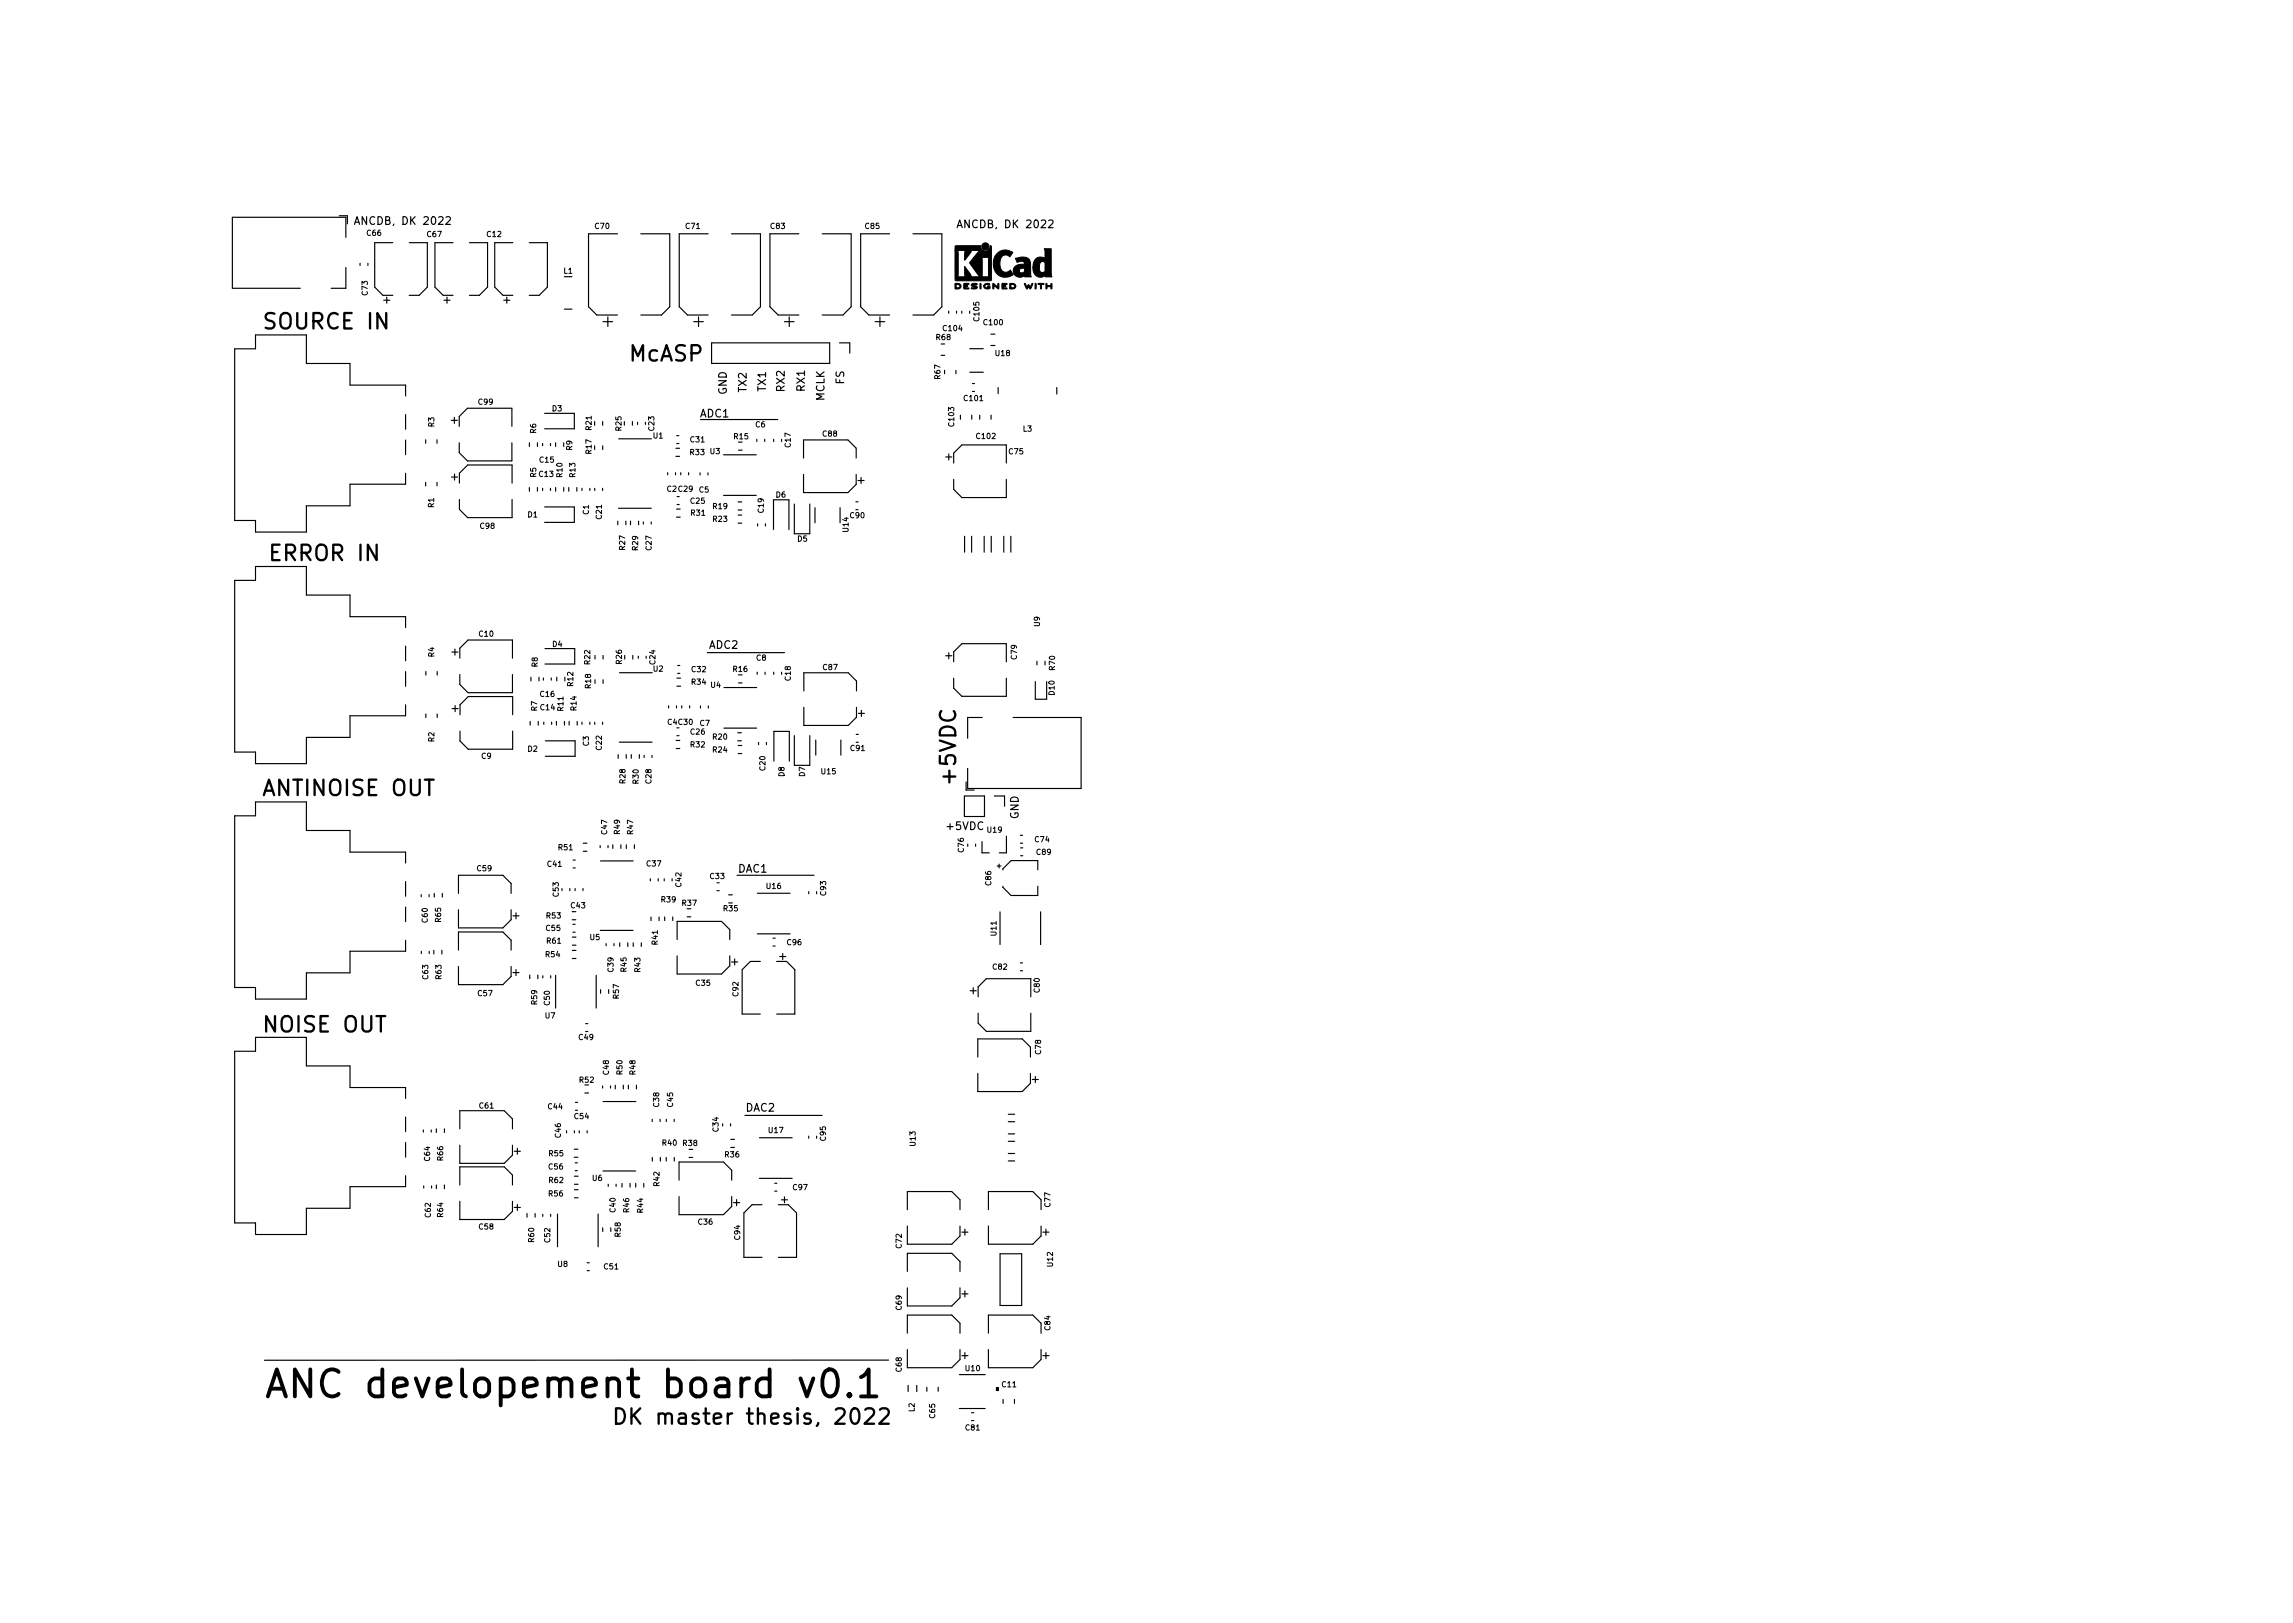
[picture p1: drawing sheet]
<svg xmlns="http://www.w3.org/2000/svg" width="297mm" height="210mm" viewBox="0 0 297 210" stroke-linecap="round" stroke-linejoin="round" font-family="sans-serif">
<defs><g id="words">
<text font-size="4.9" x="39.1" y="181.1">ANC developement board v0.1</text>
<g font-size="2.8">
<text x="34.5" y="42.6">SOURCE IN</text>
<text x="81.5" y="46.8">McASP</text>
<text x="35.2" y="72.7">ERROR IN</text>
<text x="123.8" y="101.3" transform="rotate(-90 123.8 101.3)">+5VDC</text>
<text x="34.3" y="103.1">ANTINOISE OUT</text>
<text x="34.4" y="133.7">NOISE OUT</text>
<text x="82.2" y="184.5">DK master thesis, 2022</text>
</g>
<g font-size="1.4">
<text x="46.5" y="29.1">ANCDB, DK 2022</text>
<text x="124.6" y="29.5">ANCDB, DK 2022</text>
<text x="94.1" y="51.2" transform="rotate(-90 94.1 51.2)">GND</text>
<text x="96.7" y="50.8" transform="rotate(-90 96.7 50.8)">TX2</text>
<text x="99.2" y="50.7" transform="rotate(-90 99.2 50.7)">TX1</text>
<text x="101.6" y="50.7" transform="rotate(-90 101.6 50.7)">RX2</text>
<text x="104.3" y="50.7" transform="rotate(-90 104.3 50.7)">RX1</text>
<text x="106.8" y="52" transform="rotate(-90 106.8 52)">MCLK</text>
<text x="109.4" y="49.8" transform="rotate(-90 109.4 49.8)">FS</text>
<text x="90.7" y="54.1">ADC1</text>
<text x="91.9" y="84">ADC2</text>
<text x="122.7" y="107.5">+5VDC</text>
<text x="131.9" y="106.1" transform="rotate(-90 131.9 106.1)">GND</text>
<text x="95.6" y="113">DAC1</text>
<text x="96.6" y="144">DAC2</text>
</g>
<g font-size="1">
<text x="77.1" y="29.6">C70</text>
<text x="88.9" y="29.6">C71</text>
<text x="99.9" y="29.6">C83</text>
<text x="112.1" y="29.6">C85</text>
<text x="47.6" y="30.5">C66</text>
<text x="55.4" y="30.7">C67</text>
<text x="63.1" y="30.7">C12</text>
<text x="73" y="35.4">L1</text>
<text x="47.6" y="38.2" transform="rotate(-90 47.6 38.2)">C73</text>
<text x="126.9" y="41.5" transform="rotate(-90 126.9 41.5)">C105</text>
<text x="121.3" y="44">R68</text>
<text x="122.2" y="42.9">C104</text>
<text x="127.5" y="42.1">C100</text>
<text x="129" y="46.1">U18</text>
<text x="62" y="52.4">C99</text>
<text x="71.5" y="53.3">D3</text>
<text x="121.8" y="49.1" transform="rotate(-90 121.8 49.1)">R67</text>
<text x="124.9" y="51.9">C101</text>
<text x="56.3" y="55.3" transform="rotate(-90 56.3 55.3)">R3</text>
<text x="69.4" y="56.1" transform="rotate(-90 69.4 56.1)">R6</text>
<text x="69.9" y="59.9">C15</text>
<text x="74.1" y="58.3" transform="rotate(-90 74.1 58.3)">R9</text>
<text x="76.6" y="58.8" transform="rotate(-90 76.6 58.8)">R17</text>
<text x="76.6" y="55.7" transform="rotate(-90 76.6 55.7)">R21</text>
<text x="80.5" y="55.8" transform="rotate(-90 80.5 55.8)">R25</text>
<text x="84.6" y="56.8">U1</text>
<text x="84.7" y="55.8" transform="rotate(-90 84.7 55.8)">C23</text>
<text x="89.4" y="58.9">R33</text>
<text x="89.5" y="57.3">C31</text>
<text x="92" y="58.8">U3</text>
<text x="95.1" y="56.9">R15</text>
<text x="97.9" y="55.4">C6</text>
<text x="102.4" y="57.9" transform="rotate(-90 102.4 57.9)">C17</text>
<text x="106.6" y="56.6">C88</text>
<text x="123.6" y="55.2" transform="rotate(-90 123.6 55.2)">C103</text>
<text x="126.5" y="56.9">C102</text>
<text x="130.7" y="58.8">C75</text>
<text x="132.5" y="55.9">L3</text>
<text x="56.2" y="65.7" transform="rotate(-90 56.2 65.7)">R1</text>
<text x="69.5" y="61.8" transform="rotate(-90 69.5 61.8)">R5</text>
<text x="69.9" y="61.8">C13</text>
<text x="72.8" y="61.8" transform="rotate(-90 72.8 61.8)">R10</text>
<text x="74.5" y="61.8" transform="rotate(-90 74.5 61.8)">R13</text>
<text x="86.4" y="63.7">C2 C29</text>
<text x="89.5" y="65.2">C25</text>
<text x="90.6" y="63.8">C5</text>
<text x="92.4" y="65.9">R19</text>
<text x="100.5" y="64.4">D6</text>
<text x="62.2" y="68.5">C98</text>
<text x="68.4" y="67">D1</text>
<text x="76.3" y="66.6" transform="rotate(-90 76.3 66.6)">C1</text>
<text x="78" y="67.2" transform="rotate(-90 78 67.2)">C21</text>
<text x="81" y="71.2" transform="rotate(-90 81 71.2)">R27</text>
<text x="82.7" y="71.3" transform="rotate(-90 82.7 71.3)">R29</text>
<text x="84.4" y="71.2" transform="rotate(-90 84.4 71.2)">C27</text>
<text x="89.5" y="66.8">R31</text>
<text x="92.4" y="67.6">R23</text>
<text x="98.9" y="66.4" transform="rotate(-90 98.9 66.4)">C19</text>
<text x="103.3" y="70.2">D5</text>
<text x="109.9" y="68.9" transform="rotate(-90 109.9 68.9)">U14</text>
<text x="110.2" y="67.1">C90</text>
<text x="62.1" y="82.5">C10</text>
<text x="71.6" y="83.8">D4</text>
<text x="134.7" y="81.1" transform="rotate(-90 134.7 81.1)">U9</text>
<text x="56.3" y="85.1" transform="rotate(-90 56.3 85.1)">R4</text>
<text x="69.7" y="86.4" transform="rotate(-90 69.7 86.4)">R8</text>
<text x="74.3" y="88.9" transform="rotate(-90 74.3 88.9)">R12</text>
<text x="76.4" y="86" transform="rotate(-90 76.4 86)">R22</text>
<text x="76.6" y="89.1" transform="rotate(-90 76.6 89.1)">R18</text>
<text x="80.6" y="86" transform="rotate(-90 80.6 86)">R26</text>
<text x="84.6" y="87">U2</text>
<text x="84.9" y="86" transform="rotate(-90 84.9 86)">C24</text>
<text x="89.6" y="88.7">R34</text>
<text x="89.6" y="87.1">C32</text>
<text x="92.1" y="89.1">U4</text>
<text x="95" y="87">R16</text>
<text x="98" y="85.6">C8</text>
<text x="102.4" y="88.1" transform="rotate(-90 102.4 88.1)">C18</text>
<text x="106.6" y="86.8">C87</text>
<text x="131.7" y="85.4" transform="rotate(-90 131.7 85.4)">C79</text>
<text x="136.7" y="86.8" transform="rotate(-90 136.7 86.8)">R70</text>
<text x="69.6" y="92.1" transform="rotate(-90 69.6 92.1)">R7</text>
<text x="70" y="90.3">C16</text>
<text x="70" y="92">C14</text>
<text x="73" y="92.1" transform="rotate(-90 73 92.1)">R11</text>
<text x="74.7" y="92" transform="rotate(-90 74.7 92)">R14</text>
<text x="86.5" y="93.9">C4 C30</text>
<text x="89.5" y="95.2">C26</text>
<text x="90.7" y="94">C7</text>
<text x="92.4" y="95.8">R20</text>
<text x="136.6" y="90" transform="rotate(-90 136.6 90)">D10</text>
<text x="56.3" y="96.1" transform="rotate(-90 56.3 96.1)">R2</text>
<text x="62.4" y="98.3">C9</text>
<text x="68.4" y="97.4">D2</text>
<text x="76.3" y="96.6" transform="rotate(-90 76.3 96.6)">C3</text>
<text x="78" y="97.1" transform="rotate(-90 78 97.1)">C22</text>
<text x="81" y="101.5" transform="rotate(-90 81 101.5)">R28</text>
<text x="82.7" y="101.5" transform="rotate(-90 82.7 101.5)">R30</text>
<text x="84.4" y="101.5" transform="rotate(-90 84.4 101.5)">C28</text>
<text x="89.5" y="96.8">R32</text>
<text x="92.4" y="97.5">R24</text>
<text x="99.1" y="99.8" transform="rotate(-90 99.1 99.8)">C20</text>
<text x="101.6" y="100.6" transform="rotate(-90 101.6 100.6)">D8</text>
<text x="104.3" y="100.6" transform="rotate(-90 104.3 100.6)">D7</text>
<text x="106.4" y="100.3">U15</text>
<text x="110.2" y="97.3">C91</text>
<text x="127.9" y="107.9">U19</text>
<text x="61.8" y="112.9">C59</text>
<text x="70.9" y="112.3">C41</text>
<text x="72.4" y="110.1">R51</text>
<text x="78.7" y="108.1" transform="rotate(-90 78.7 108.1)">C47</text>
<text x="80.3" y="108" transform="rotate(-90 80.3 108)">R49</text>
<text x="82" y="108.1" transform="rotate(-90 82 108.1)">R47</text>
<text x="83.8" y="112.2">C37</text>
<text x="92" y="113.9">C33</text>
<text x="124.8" y="110.4" transform="rotate(-90 124.8 110.4)">C76</text>
<text x="134.1" y="109.1">C74</text>
<text x="134.3" y="110.7">C89</text>
<text x="55.4" y="119.5" transform="rotate(-90 55.4 119.5)">C60</text>
<text x="57.1" y="119.4" transform="rotate(-90 57.1 119.4)">R65</text>
<text x="70.8" y="119">R53</text>
<text x="72.4" y="116.1" transform="rotate(-90 72.4 116.1)">C53</text>
<text x="74" y="117.7">C43</text>
<text x="85.7" y="116.9">R39</text>
<text x="88.3" y="114.9" transform="rotate(-90 88.3 114.9)">C42</text>
<text x="88.4" y="117.3">R37</text>
<text x="93.8" y="118">R35</text>
<text x="99.3" y="115.1">U16</text>
<text x="107" y="116" transform="rotate(-90 107 116)">C93</text>
<text x="128.4" y="114.7" transform="rotate(-90 128.4 114.7)">C86</text>
<text x="70.7" y="124">R54</text>
<text x="70.8" y="120.6">C55</text>
<text x="70.9" y="122.2">R61</text>
<text x="76.4" y="121.8">U5</text>
<text x="79.5" y="125.9" transform="rotate(-90 79.5 125.9)">C39</text>
<text x="81.2" y="125.9" transform="rotate(-90 81.2 125.9)">R45</text>
<text x="83" y="125.9" transform="rotate(-90 83 125.9)">R43</text>
<text x="85.2" y="122.4" transform="rotate(-90 85.2 122.4)">R41</text>
<text x="102" y="122.4">C96</text>
<text x="128.6" y="125.6">C82</text>
<text x="129.1" y="121.2" transform="rotate(-90 129.1 121.2)">U11</text>
<text x="55.5" y="126.8" transform="rotate(-90 55.5 126.8)">C63</text>
<text x="57.2" y="126.8" transform="rotate(-90 57.2 126.8)">R63</text>
<text x="61.9" y="129">C57</text>
<text x="69.6" y="130.1" transform="rotate(-90 69.6 130.1)">R59</text>
<text x="70.6" y="131.9">U7</text>
<text x="71.2" y="130.2" transform="rotate(-90 71.2 130.2)">C50</text>
<text x="80.2" y="129.3" transform="rotate(-90 80.2 129.3)">R57</text>
<text x="90.2" y="127.7">C35</text>
<text x="95.7" y="129" transform="rotate(-90 95.7 129)">C92</text>
<text x="134.7" y="128.5" transform="rotate(-90 134.7 128.5)">C80</text>
<text x="75" y="134.7">C49</text>
<text x="134.9" y="136.5" transform="rotate(-90 134.9 136.5)">C78</text>
<text x="62.1" y="143.6">C61</text>
<text x="71" y="143.7">C44</text>
<text x="75.1" y="140.3">R52</text>
<text x="78.9" y="139.2" transform="rotate(-90 78.9 139.2)">C48</text>
<text x="80.6" y="139.2" transform="rotate(-90 80.6 139.2)">R50</text>
<text x="82.3" y="139.2" transform="rotate(-90 82.3 139.2)">R48</text>
<text x="85.4" y="143.4" transform="rotate(-90 85.4 143.4)">C38</text>
<text x="87.2" y="143.4" transform="rotate(-90 87.2 143.4)">C45</text>
<text x="71.1" y="149.8">R55</text>
<text x="72.7" y="147.3" transform="rotate(-90 72.7 147.3)">C46</text>
<text x="74.4" y="145">C54</text>
<text x="85.8" y="148.4">R40</text>
<text x="88.5" y="148.4">R38</text>
<text x="93.1" y="146.6" transform="rotate(-90 93.1 146.6)">C34</text>
<text x="93.9" y="149.9">R36</text>
<text x="99.6" y="146.8">U17</text>
<text x="107" y="147.8" transform="rotate(-90 107 147.8)">C95</text>
<text x="118.6" y="148.4" transform="rotate(-90 118.6 148.4)">U13</text>
<text x="55.7" y="150.4" transform="rotate(-90 55.7 150.4)">C64</text>
<text x="57.4" y="150.3" transform="rotate(-90 57.4 150.3)">R66</text>
<text x="71.1" y="155">R56</text>
<text x="71.1" y="151.5">C56</text>
<text x="71.1" y="153.2">R62</text>
<text x="76.8" y="153">U6</text>
<text x="85.4" y="153.6" transform="rotate(-90 85.4 153.6)">R42</text>
<text x="102.8" y="154.2">C97</text>
<text x="55.8" y="157.7" transform="rotate(-90 55.8 157.7)">C62</text>
<text x="57.4" y="157.6" transform="rotate(-90 57.4 157.6)">R64</text>
<text x="62.1" y="159.3">C58</text>
<text x="69.2" y="160.9" transform="rotate(-90 69.2 160.9)">R60</text>
<text x="71.3" y="160.9" transform="rotate(-90 71.3 160.9)">C52</text>
<text x="79.7" y="157" transform="rotate(-90 79.7 157)">C40</text>
<text x="80.4" y="160.2" transform="rotate(-90 80.4 160.2)">R58</text>
<text x="81.5" y="157" transform="rotate(-90 81.5 157)">R46</text>
<text x="83.3" y="157.1" transform="rotate(-90 83.3 157.1)">R44</text>
<text x="90.5" y="158.6">C36</text>
<text x="95.9" y="160.6" transform="rotate(-90 95.9 160.6)">C94</text>
<text x="116.8" y="161.7" transform="rotate(-90 116.8 161.7)">C72</text>
<text x="136.1" y="156.3" transform="rotate(-90 136.1 156.3)">C77</text>
<text x="72.3" y="164.1">U8</text>
<text x="78.3" y="164.4">C51</text>
<text x="136.4" y="164" transform="rotate(-90 136.4 164)">U12</text>
<text x="116.8" y="169.7" transform="rotate(-90 116.8 169.7)">C69</text>
<text x="136.1" y="172.3" transform="rotate(-90 136.1 172.3)">C84</text>
<text x="116.8" y="177.7" transform="rotate(-90 116.8 177.7)">C68</text>
<text x="125.1" y="177.6">U10</text>
<text x="129.8" y="179.7">C11</text>
<text x="118.5" y="182.9" transform="rotate(-90 118.5 182.9)">L2</text>
<text x="121.1" y="183.7" transform="rotate(-90 121.1 183.7)">C65</text>
<text x="125.1" y="185.3">C81</text>
</g>
</g></defs>
<path d="M79.8 182.4h.5a1.09 1.09 0 0 1 .5 1.8l-.2 .1-.3 .1h-.5zM114 182.6l.3-.2h.5a.54 .54 0 0 1 .2 .9l-1.1 1.1h1.2" fill="none" stroke="#000" stroke-width=".3"/>
<g fill="none" stroke="#000" stroke-width=".15">
<path d="M43.9 27.9h1.1v1.1M44.8 30.7v-2.6h-14.7v9.2h8.8M44.8 34.6v2.7h-1.9M45.9 29.1l.4-1 .3 1M46 28.8h.5M46.6 34.1v.3M47.7 34.1v.3M49.7 38.9h.8M50.1 38.5v.8M50.9 31.4h-2.4v5.8l1.1 1.1h1.3M53 31.4h2.4v5.8l-1.1 1.1h-1.3M57.5 38.9h.8"/>
<path d="M57.8 28.2l.4-.1 .1 .1v.2l-.6 .7h.6M57.9 38.5v.8M58.7 31.4h-2.4v5.8l1.1 1.1h1.3M60.8 31.4h2.4v5.8l-1.1 1.1h-1.3M65.3 38.9h.7M65.7 38.5v.8M66.4 31.4h-2.3v5.8l1.1 1.1h1.2M68.6 31.4h2.3v5.8l-1.1 1.1h-1.2M73.1 35.8h1M80 30.3h-3.8v9.4l1.1 1.1h2.7M83 30.3h3.8v9.4l-1.1 1.1h-2.7M91.7 30.3h-3.7v9.4l1.1 1.1h2.6"/>
<path d="M94.8 30.3h3.7v9.4l-1.1 1.1h-2.6M103.5 30.3h-3.8v9.4l1.1 1.1h2.7M106.5 30.3h3.8v9.4l-1.1 1.1h-2.7M115.2 30.3h-3.7v9.4l1.1 1.1h2.6M118.3 30.3h3.7v9.4l-1.1 1.1h-2.6M124 29.5l.3-1 .4 1M124.1 29.2h.5M135.8 28.6l.4-.1 .2 .1v.2l-.6 .7h.6M52.5 51.3v-1.4h-7.2v-2.8h-5.6v-3.7h-6.6v1.8h-2.7v22.2h2.7v1.5h6.6v-3.4h5.6v-2.8h7.2v-1.4M52.5 53.7v1.9M52.5 57v1.9M55.1 57v.4"/>
<path d="M56.6 57v.4M58.5 54.5h.8M58.9 54.1v.7M59.5 57.4v1.2l1.1 1.1h5.7v-2.3M59.5 55.2v-1.2l1.1-1.1h5.7v2.3M68.6 57.4v.4M69.6 57.4v.4M70.3 57.5v.2M70.6 53.5h3.8v2h-3.8M71.3 57.5v.2M72 57.4v.4M73 57.4v.4"/>
<path d="M73.1 40h1M77 54.6v.5M77 57.8v.4M78.1 54.6v.5M78.1 57.8v.4M78.1 41.7h1.3M78.7 41v1.3M80.1 56.8h4.3M80.9 54.6v.5M81.9 54.6v.5M82.6 54.7v.3M83.6 54.7v.3"/>
<path d="M87.6 59.1h.4M87.6 58.1h.4M87.7 56.4h.2M87.7 57.5h.2M89.9 41.7h1.2M90.5 41v1.3M90.7 54.3h10.1M92.2 44.4h15.3v2.7h-15.3zM93.7 58.9h4.3M95.7 57.3h.4M95.7 58.3h.4M98 56.9v.3"/>
<path d="M99.1 56.9v.3M100.2 56.9v.3M101.2 56.9v.3M101.6 41.7h1.3M102.2 41v1.3M104.1 59.3v-2.3h5.7l1.1 1.1v1.2M108.8 44.4h1.3v1.3M113.4 41.7h1.2M114 41v1.3M121.9 46h.5M121.9 44.6h.5M122.4 48v.4"/>
<path d="M122.5 59.2h.8M122.9 40.3v.3M122.9 58.8v.8M123.5 60v-1.3l1.1-1.1h5.8v2.4M123.8 48v.4M123.9 40.3v.3M124.4 53.8v.5M124.6 40.3v.3M125.6 40.3v.3M125.6 45.2h1.8M125.6 48.2h1.8M125.9 53.8v.5"/>
<path d="M126 50.7h.2M126 49.7h.2M126.9 53.8v.5M128.4 43.3h.5M128.4 44.8h.5M128.4 53.8v.5M129.3 50.2v.8M136.9 50.2v.8M55.1 62.5v.5M56.6 62.5v.5M58.5 61.8h.8M58.9 61.4v.8"/>
<path d="M59.5 62.6v-1.3l1.1-1.1h5.7v2.4M59.5 64.7v1.3l1.1 1.1h5.7v-2.4M68.6 63.2v.4M69.6 63.2v.4M70.3 63.3v.2M70.6 65.7h3.8v2h-3.8M71.3 63.3v.2M72 63.2v.4M73 63.2v.4M73.7 63.2v.4M74.7 63.2v.4M75.4 63.3v.2"/>
<path d="M76.4 63.3v.2M77 63.3v.2M78.1 63.3v.2M80 67.5v.5M80.1 65.8h4.3M81.1 67.5v.5M81.7 67.5v.5M82.7 67.5v.5M83.3 67.6v.3M84.4 67.6v.3M86.5 61.2v.3M87.5 61.2v.3"/>
<path d="M87.6 66h.5M87.6 67h.5M87.7 65.4h.3M87.7 64.3h.3M88.2 61.2v.3M89.2 61.2v.3M90.7 61.3v.2M91.7 61.3v.2M93.7 64.2h4.3M95.6 66.7h.5M95.6 67.8h.5M95.6 66.1h.5"/>
<path d="M95.6 65h.5M98.1 67.9v.2M99.2 67.9v.2M100.2 68.6v-3.9h2v3.9M102.9 65.3v3.8h2v-3.8M104.1 61.5v2.3h5.7l1.1-1.1v-1.2M105.6 65.8v1.9M108.8 65.8v1.9M110.9 66h.3M110.9 65h.3M111.1 62.3h.8M111.5 61.9v.7"/>
<path d="M123.5 62.1v1.3l1.1 1.1h5.8v-2.4M125 69.5v2M125.9 69.5v2M127.5 69.5v2M128.4 69.5v2M130 69.5v2M130.9 69.5v2M52.5 81.3v-1.4h-7.2v-2.8h-5.6v-3.7h-6.6v1.8h-2.7v22.2h2.7v1.5h6.6v-3.4h5.6v-2.8h7.2v-1.4M52.5 83.7v1.9M52.5 87v1.9M55.2 87v.5M55.2 92.5v.5"/>
<path d="M56.6 87v.5M56.6 92.5v.5M58.5 84.5h.8M58.6 91.8h.7M58.9 84.1v.8M59 91.4v.8M59.6 85.3v-1.3l1-1.1h5.8v2.4M59.6 87.4v1.3l1 1h5.8v-2.3M59.6 94.7v1.3l1.1 1.1h5.7v-2.4M59.6 92.6v-1.3l1.1-1.1h5.7v2.4M68.7 93.5v.4M68.8 87.7v.5"/>
<path d="M69.7 93.5v.4M69.8 87.7v.5M70.4 87.8v.3M70.4 93.6v.2M70.6 84h3.8v2h-3.8M70.7 96h3.8v2h-3.8M71.4 87.8v.3M71.5 93.6v.2M72.1 93.5v.4M72.1 87.7v.5M73.1 93.5v.4M73.2 87.7v.5"/>
<path d="M73.7 93.5v.4M74.8 93.5v.4M75.4 93.6v.2M76.4 93.6v.2M77 93.6v.2M77.1 84.9v.5M77.1 88.1v.4M78.1 93.6v.2M78.1 84.9v.5M78.1 88.1v.4M80.1 97.8v.4M80.2 96.1h4.3"/>
<path d="M80.3 87.1h4.2M80.9 84.9v.5M81.1 97.8v.4M81.8 97.8v.4M82 84.9v.5M82.7 85v.3M82.8 97.8v.4M83.4 97.9v.2M83.7 85v.3M84.5 97.9v.2M86.6 91.4v.3M87.6 95.9h.5"/>
<path d="M87.6 97h.5M87.6 91.4v.3M87.7 95.3h.3M87.7 94.3h.3M87.7 88.9h.5M87.7 87.9h.5M87.8 86.2h.3M87.8 87.2h.3M88.3 91.4v.3M89.3 91.4v.3M90.7 91.4v.3M91.6 84.5h10"/>
<path d="M91.8 91.4v.3M93.8 89.1h4.2M93.8 94.3h4.2M95.6 96h.4M95.6 94.9h.4M95.6 96.6h.5M95.6 97.6h.5M95.7 87.4h.4M95.7 88.5h.4M98.1 87.1v.3M98.3 96.2v.3M99.1 87.1v.3"/>
<path d="M99.3 96.2v.3M100.2 87.1v.3M100.2 98.6v-3.9h2v3.9M101.2 87.1v.3M102.9 95.3v3.8h2v-3.8M104.1 89.5v-2.3h5.8l1 1v1.3M104.1 91.6v2.4h5.8l1-1.1v-1.3M105.7 95.9v1.9M108.9 95.9v1.9M110.9 96.2h.3M110.9 95.1h.3M111.2 92.4h.8"/>
<path d="M111.6 92v.8M122.5 85h.8M122.9 84.6v.7M123.5 87.9v1.2l1.1 1.1h5.8v-2.3M123.5 85.7v-1.2l1.1-1.1h5.8v2.3M127.2 92.9h-1.8v2.7M131.2 92.9h8.9v9.2h-14.7v-2.6M134.1 88.3v2.3h1.5v-2.3M134.3 85.7v.4M135.4 85.7v.4M52.5 111.8v-1.4h-7.2v-2.8h-5.6v-3.7h-6.6v1.8h-2.7v22.2h2.7v1.5h6.6v-3.4h5.6v-2.8h7.2v-1.4M52.5 114.2v1.9"/>
<path d="M52.5 117.5v1.9M54.6 115.9v.3M55.6 115.9v.3M56.3 115.7v.5M57.3 115.7v.5M59.4 115.7v-2.3h5.7l1.1 1.1v1.2M59.4 117.9v2.3h5.7l1.1-1.1v-1.2M66.4 118.6h.8M66.8 118.3v.7M72.8 115.1v.3M73.8 115.1v.3M74.1 118.1h.5"/>
<path d="M74.1 119.2h.5M74.2 119.7h.3M74.2 111.4h.3M74.2 112.4h.3M74.5 115.1v.3M75.5 115.1v.3M75.6 110.3h.4M75.6 109.2h.4M77.7 109.5v.3M77.8 111.5h4.2M78.8 109.5v.3M79.4 109.4v.5"/>
<path d="M80.4 109.4v.5M81.1 109.4v.5M82.2 109.4v.5M84.2 113.8v.3M84.3 118.8v.5M85.3 113.8v.3M85.4 118.8v.5M86 113.8v.3M86.1 118.8v.5M87.1 113.8v.3M87.1 118.8v.5M89 118.8h.5"/>
<path d="M89 117.7h.5M92.9 114.4h.3M92.9 115.4h.3M94.4 117h.5M94.4 115.9h.5M95.5 113.4h10M98.1 115.7h4.2M104.8 115.5v.3M105.8 115.5v.3M124.9 103.1h2.6v2.7h-2.6zM125.2 101.3v1h1M125.4 109.4v.2"/>
<path d="M126.4 109.4v.2M127.2 109v1.5h.9M128.8 103.1h1.3v1.3M129.2 112.2h.5M129.4 111.9v.5M129.5 118.1v4.3M129.9 112.7v-.1l1.1-1.1h3.4v1.2M129.9 114.8v.1l1.1 1.1h3.4v-1.2M130.4 108.3v2.2h-1M132.2 109.2h.3M132.2 108.2h.3M132.2 110.9h.3"/>
<path d="M132.2 109.8h.3M134.8 118.1v4.3M54.6 123.2v.3M55.6 123.2v.3M56.2 123.1v.5M57.2 123.1v.5M59.4 123.1v-2.4h5.7l1.1 1.1v1.3M59.4 125.2v2.4h5.7l1.1-1.1v-1.3M66.4 126h.8M66.8 125.6v.8M68.6 126.3v.5M69.7 126.3v.5"/>
<path d="M70.3 126.4v.3M71.3 126.4v.3M72 126.3v4.3M74.1 122.4h.5M74.1 121.4h.5M74.1 124.2h.5M74.1 123.1h.5M74.2 120.8h.3M75.9 133.6h.2M75.9 132.6h.2M77.2 126.3v4.3M77.8 120.5h4.2"/>
<path d="M77.8 128.2v.5M78.5 122.2v.3M78.8 128.2v.5M79.5 122.2v.3M80.3 122.1v.5M81.3 122.1v.5M82 122.1v.5M83.1 122.1v.5M87.7 121.7v-2.3h5.8l1 1v1.3M87.7 123.8v2.4h5.8l1-1.1v-1.3M94.8 124.6h.8M95.2 124.2v.8"/>
<path d="M98.1 121h4.2M98.5 124.6h-1.3l-1.1 1v5.8h2.4M100.1 122.6h.3M100.1 121.5h.3M100.6 124.6h1.3l1.1 1v5.8h-2.4M101 123.9h.8M101.4 123.5v.8M125.7 128.4h.8M126.1 128v.7M126.7 136.9v-2.3h5.7l1.1 1.1v1.2M126.7 139.1v2.3h5.7l1.1-1.1v-1.2M126.7 131.3v1.2l1.1 1.1h5.7v-2.3"/>
<path d="M126.7 129.1v-1.2l1.1-1.1h5.7v2.3M132.2 125.8h.3M132.2 124.7h.3M133.7 139.8h.8M134.1 139.5v.7M52.5 142.3v-1.4h-7.2v-2.8h-5.6v-3.7h-6.6v1.8h-2.7v22.2h2.7v1.5h6.6v-3.4h5.6v-2.8h7.2v-1.4M52.5 144.7v1.9M52.5 148v1.9M54.8 146.4v.3M54.9 153.6v.3M55.9 146.4v.3M55.9 153.6v.3"/>
<path d="M56.5 146.2v.5M56.5 153.5v.5M57.6 146.2v.5M57.6 153.5v.5M59.6 146.2v-2.3h5.7l1.1 1.1v1.2M59.6 148.4v2.3h5.7l1.1-1.1v-1.2M59.6 153.5v-2.3h5.7l1.1 1v1.3M59.6 155.6v2.4h5.7l1.1-1.1v-1.3M66.6 149.1h.8M66.6 156.4h.8M67 148.8v.7M67 156v.8"/>
<path d="M68.3 157.2v.5M69.3 157.2v.5M70.3 157.3v.3M71.3 157.3v.3M72.2 157.3v4.2M73.4 146.5v.3M74.4 148.9h.5M74.4 149.9h.5M74.4 146.5v.3M74.4 153.4h.5M74.4 152.4h.5M74.4 155.2h.5"/>
<path d="M74.4 154.1h.5M74.5 151.7h.3M74.5 150.6h.3M74.5 142.8h.3M74.5 143.8h.3M75 146.5v.3M75.8 141.6h.4M76.1 146.5v.3M77.5 157.3v4.2M78.1 140.7v.3M78.1 159.1v.4M78.1 151.7h4.3"/>
<path d="M78.1 142.7h4.3M78.8 153.4v.3M79.1 140.7v.3M79.1 159.1v.4M79.7 140.6v.5M79.8 153.4v.3M80.6 153.3v.5M80.7 140.6v.5M81.4 140.6v.5M81.6 153.3v.5M82.4 153.3v.5M82.4 140.6v.5"/>
<path d="M83.4 153.3v.5M84.5 145v.3M84.5 149.9v.5M85.5 145v.3M85.5 149.9v.5M86.3 149.9v.5M86.3 145v.3M87.3 145v.3M87.3 149.9v.5M88 152.9v-2.4h5.7l1.1 1.1v1.3M88 155v2.4h5.7l1.1-1.1v-1.3M89.3 149.9h.4"/>
<path d="M89.3 148.9h.4M93.6 145.6v.3M94.6 145.6v.3M94.7 148.6h.4M94.7 147.6h.4M95 155.8h.8M95.4 155.4v.8M96.5 144.5h10M98.4 147.4h4.2M98.4 152.7h4.2M98.7 156.1h-1.3l-1 1v5.8h2.3M100.4 154.3h.2"/>
<path d="M100.4 153.3h.2M100.8 156.1h1.3l1.1 1v5.8h-2.4M101.2 155.4h.8M101.6 155v.8M104.8 147.2v.3M105.8 147.2v.3M117.5 156.7v-2.3h5.8l1.1 1v1.3M117.5 158.8v2.4h5.8l1.1-1.1v-1.3M124.6 159.6h.8M125 159.2v.8M128 156.7v-2.3h5.8l1.1 1v1.3M128 158.8v2.4h5.8l1.1-1.1v-1.3"/>
<path d="M130.6 144.4h.8M130.6 146.9h.8M130.6 149.4h.8M130.6 145.3h.8M130.6 147.9h.8M130.6 150.4h.8M135.1 159.6h.8M135.5 159.2v.8M76.1 164.6h.2M76.1 163.6h.2M115.1 176.2h-80.8M117.5 164.7v-2.3h5.8l1.1 1v1.3"/>
<path d="M117.5 166.8v2.4h5.8l1.1-1.1v-1.3M117.5 172.7v-2.3h5.8l1.1 1v1.3M117.5 174.8v2.4h5.8l1.1-1.1v-1.3M117.6 179.5v.8M118.8 179.5v.8M120.1 179.7v.5M121.5 179.7v.5M124.3 178.1h3.3M124.6 167.6h.8M124.6 175.6h.8M125 167.2v.8M125 175.2v.8"/>
<path d="M128 172.7v-2.3h5.8l1.1 1v1.3M128 174.8v2.4h5.8l1.1-1.1v-1.3M129.5 162.4h2.9v6.7h-2.9zM135.1 175.6h.8M135.5 175.2v.8M124.3 182.5h3.3M125.9 183h.2M125.9 184h.2M129.9 181.3v.5M131.4 181.3v.5"/>
</g>
<path d="M35 179.9h1.7M111.5 178.4l.4-.2 .6-.8v3.5M34.7 180.9l1.2-3.5 1.1 3.5M111.5 180.9h2" fill="none" stroke="#000" stroke-width=".5"/>
<g fill="#000" stroke="#000" stroke-width=".13">
<path d="M123.7 36.7a.46 .46 0 0 1 .6 0 .46 .46 0 0 1 .1 .6 .58 .58 0 0 1-.7 .1v-.5h.2v.4h.1a.26 .26 0 0 0 .4-.2 .27 .27 0 0 0-.5-.2h-.2zM124.9 36.7l.6 .1-.5 .1v.1l.4 .1h-.4v.2l.5 .1h-.4a.2 .2 0 0 1-.3 0 .2 .2 0 0 1 0-.3zM125.9 36.8l.3-.1 .4 .1-.1 .1h-.5a.58 .58 0 0 1 .6 .3 .57 .57 0 0 1-.8 .1h.1a.32 .32 0 0 0 .5-.1h-.1a.32 .32 0 0 1-.3-.1 .32 .32 0 0 1-.1-.3zM123.7 31.9l3.3-.1a.61 .61 0 0 0 .6 .7 .61 .61 0 0 0 .7-.7l.1 .1v4.4v.1h-.5l-4.2-.1v-3.9h.3l.1 .3v2.8l-.1 .4h1.1l-.1-.3v-1.1l.7 1 .1 .4h1.1l-1.3-1.9 .5-.6h1.1v.2v1.5v.8h.9v-.2l-.1-2.4-1.9 .1 .8-1h-1.1l-.1 .4-.7 .9v-1l.1-.3h-1.4zM126.9 36.8l.1-.1 .1 .1a.6 .6 0 0 1-.1 .6zM127.5 36.8l.4-.1a.22 .22 0 0 1 .3 .1l-.3 .1a.24 .24 0 0 0-.3 .2 .24 .24 0 0 0 .3 .2l.2-.1h-.2a.21 .21 0 0 1 .4-.1 .19 .19 0 0 1-.1 .3 .43 .43 0 0 1-.6 0 .43 .43 0 0 1-.1-.5zM128.6 36.7l.6 .5 .1-.4v-.1l.1 .5a.15 .15 0 0 1 0 .2 .15 .15 0 0 1-.2-.1l-.4-.3v.3a.11 .11 0 0 1 0 .1 .11 .11 0 0 1-.2 0 .11 .11 0 0 1 0-.1zM129.8 36.7l.7 .1h-.1l-.5 .1v.1h.4v.1h-.4v.2h.6l-.1 .1h-.4a.2 .2 0 0 1-.2 0 .2 .2 0 0 1 0-.3zM129.2 32.8a1.56 1.56 0 0 1 2-.1l-.4 .6a.75 .75 0 0 0-.9-.2 .75 .75 0 0 0-.4 .8v.2a.87 .87 0 0 0 1 1.1l.4-.2 .3 .6a1.63 1.63 0 0 1-1.9 0 1.63 1.63 0 0 1-.6-1.7 1.64 1.64 0 0 1 .5-1.1zM130.8 36.8a.56 .56 0 0 1 .8 .3l-.2 .3h-.6v-.1h.3a.26 .26 0 0 0 .4-.2 .27 .27 0 0 0-.5-.2v.4h-.2zM131.5 33.5l.2-.1a1.73 1.73 0 0 1 1.6 .2l.2 .4v1.6l.1 .3h-.8v-.2a.88 .88 0 0 1-1 .2 .88 .88 0 0 1-.5-.8h.7a.38 .38 0 0 0 .3 .2 .38 .38 0 0 0 .4-.1v-.4a.44 .44 0 0 0-.7 .3h-.7a1 1 0 0 1 1.3-.9h.1a.47 .47 0 0 0-.3-.4 .47 .47 0 0 0-.5 .2h-.1zM132.7 36.7l.1 .1 .2 .4 .1-.1a.16 .16 0 0 1 .2-.2 .16 .16 0 0 1 .1 .2l.1 .1 .2-.5 .1 .1a.58 .58 0 0 1-.4 .6l-.2-.3-.1 .3h-.1z"/>
<path d="M134.1 36.8h.1v.6h-.1zM134.5 36.7h.7v.1l-.3 .1v.4a.1 .1 0 0 1 0 .1 .1 .1 0 0 1-.1 0 .1 .1 0 0 1 0-.1v-.4l-.3-.1zM135.3 32.2h.9v3.2l.1 .5h-.9v-.2a1 1 0 0 1-1.2 .1 1 1 0 0 1-.4-1.2h.8a.46 .46 0 0 0 .2 .6 .46 .46 0 0 0 .6 0v-1.2a.46 .46 0 0 0-.6 0 .46 .46 0 0 0-.2 .5v.1h-.8a1.06 1.06 0 0 1 1.2-1.3l.4 .2v-1zM135.5 36.7l.1 .1v.2h.5v-.3h.2v.7h-.2v-.3h-.5v.3h-.1z"/>
<circle cx="127.6" cy="31.9" r=".47"/>
</g>
<path d="M129.1 179.8h.2v.3h-.2z" fill="#000" stroke="#000" stroke-width=".15"/>
<use href="#words"/>
</svg>
